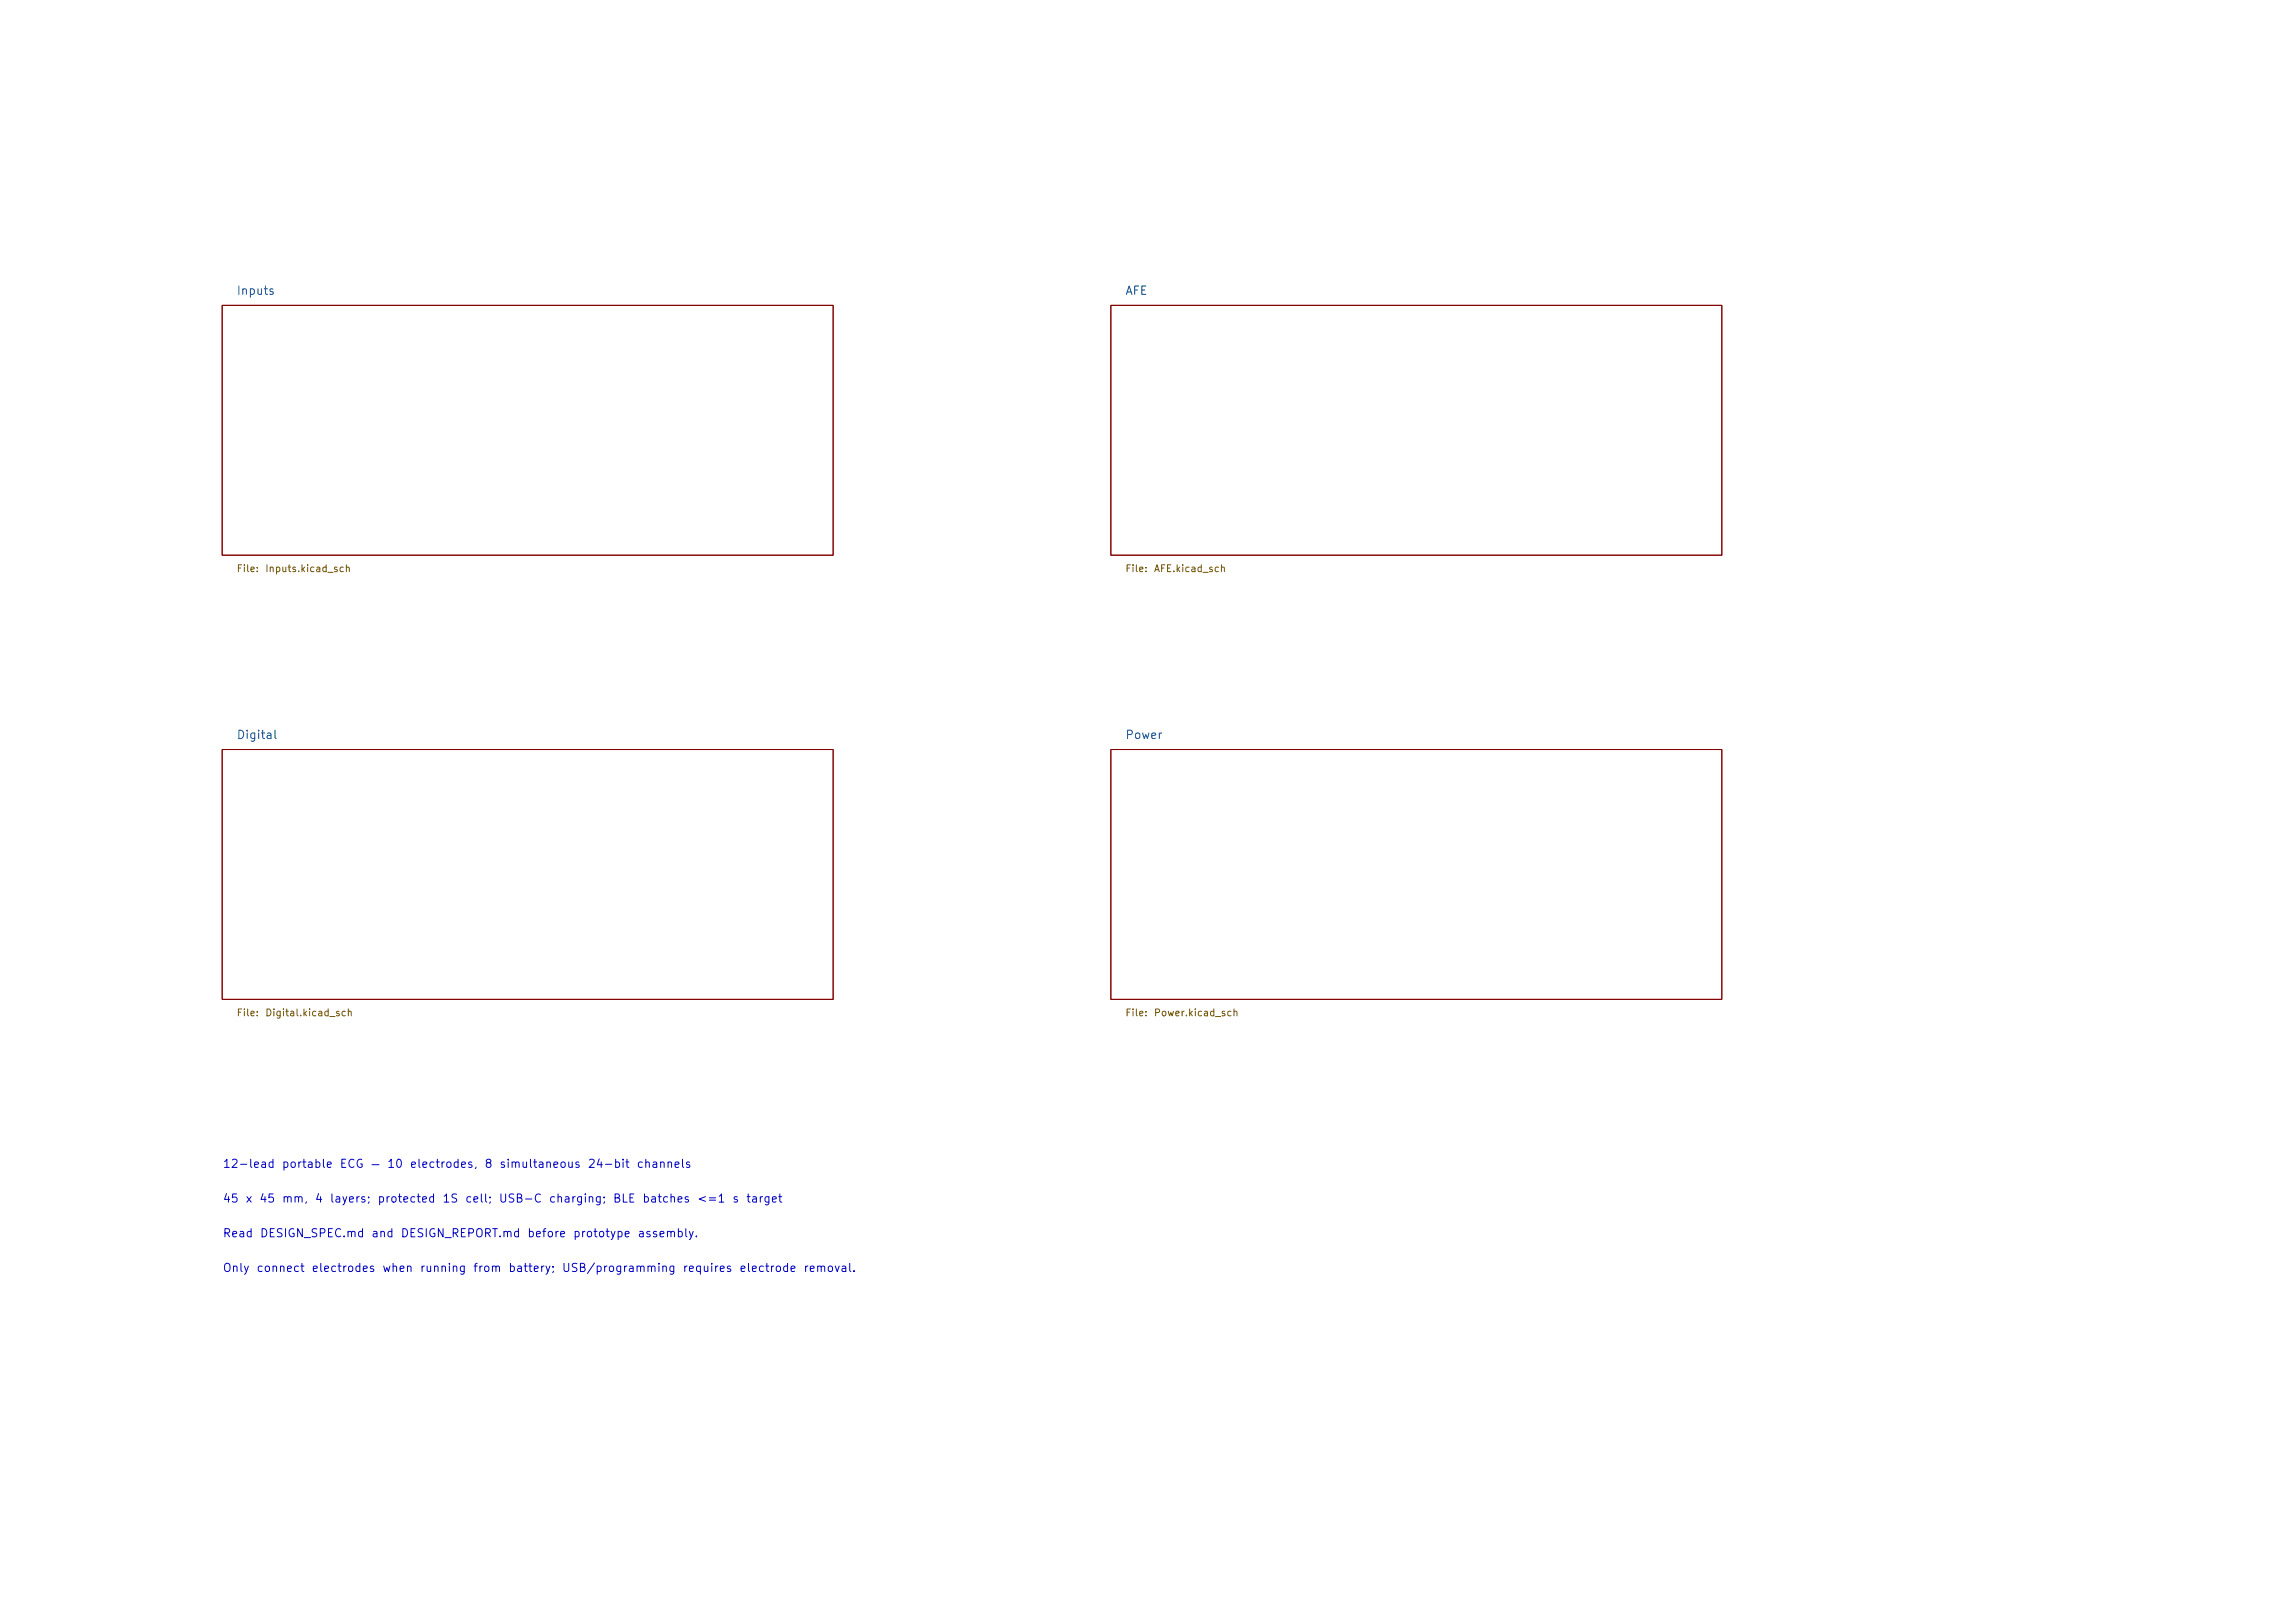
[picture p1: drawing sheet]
<svg xmlns="http://www.w3.org/2000/svg" width="420mm" height="297mm" viewBox="0 0 420 297" stroke-linecap="round" stroke-linejoin="round" font-family="sans-serif">
<defs><g id="words">
<g font-size="1.5" fill="#006464">
<text x="43.2" y="54.3">Inputs</text>
<text x="205.7" y="54.3">AFE</text>
<text x="43.2" y="135.6">Digital</text>
<text x="205.7" y="135.6">Power</text>
</g>
<g font-size="1.5" fill="#0000c2">
<text x="40.6" y="214.1">12-lead</text>
<text x="51.4" y="214.1">portable</text>
<text x="62" y="214.1">ECG</text>
<text x="67.7" y="214.1">—</text>
<text x="70.7" y="214.1">10</text>
<text x="74.9" y="214.1">electrodes,</text>
<text x="88.5" y="214.1">8</text>
<text x="91.2" y="214.1">simultaneous</text>
<text x="107.4" y="214.1">24-bit</text>
<text x="116.3" y="214.1">channels</text>
<text x="40.6" y="220.4">45</text>
<text x="44.8" y="220.4">x</text>
<text x="47.3" y="220.4">45</text>
<text x="51.5" y="220.4">mm,</text>
<text x="57.5" y="220.4">4</text>
<text x="60.2" y="220.4">layers;</text>
<text x="68.9" y="220.4">protected</text>
<text x="80.8" y="220.4">1S</text>
<text x="85" y="220.4">cell;</text>
<text x="91.1" y="220.4">USB-C</text>
<text x="100.3" y="220.4">charging;</text>
<text x="112" y="220.4">BLE</text>
<text x="117.4" y="220.4">batches</text>
<text x="127.4" y="220.4">&lt;=1</text>
<text x="133.8" y="220.4">s</text>
<text x="136.4" y="220.4">target</text>
<text x="40.6" y="226.8">Read</text>
<text x="47.4" y="226.8">DESIGN_SPEC.md</text>
<text x="67.8" y="226.8">and</text>
<text x="73.2" y="226.8">DESIGN_REPORT.md</text>
<text x="96.3" y="226.8">before</text>
<text x="104.7" y="226.8">prototype</text>
<text x="116.5" y="226.8">assembly.</text>
<text x="40.6" y="233.1">Only</text>
<text x="46.8" y="233.1">connect</text>
<text x="56.9" y="233.1">electrodes</text>
<text x="69.8" y="233.1">when</text>
<text x="76.7" y="233.1">running</text>
<text x="86.4" y="233.1">from</text>
<text x="92.9" y="233.1">battery;</text>
<text x="102.7" y="233.1">USB/programming</text>
<text x="124.8" y="233.1">requires</text>
<text x="135.1" y="233.1">electrode</text>
<text x="146.9" y="233.1">removal.</text>
</g>
<g font-size="1.3" fill="#725600">
<text x="43.2" y="105">File:</text>
<text x="48.4" y="105">Inputs.kicad_sch</text>
<text x="205.7" y="105">File:</text>
<text x="211" y="105">AFE.kicad_sch</text>
<text x="43.2" y="186.3">File:</text>
<text x="48.4" y="186.3">Digital.kicad_sch</text>
<text x="205.7" y="186.3">File:</text>
<text x="211" y="186.3">Power.kicad_sch</text>
</g>
</g></defs>
<path d="M40.6 55.9h111.8v45.7h-111.8zM203.2 55.9h111.8v45.7h-111.8zM40.6 137.2h111.8v45.7h-111.8zM203.2 137.2h111.8v45.7h-111.8z" fill="none" stroke="#840000" stroke-width=".18"/>
<use href="#words"/>
</svg>
